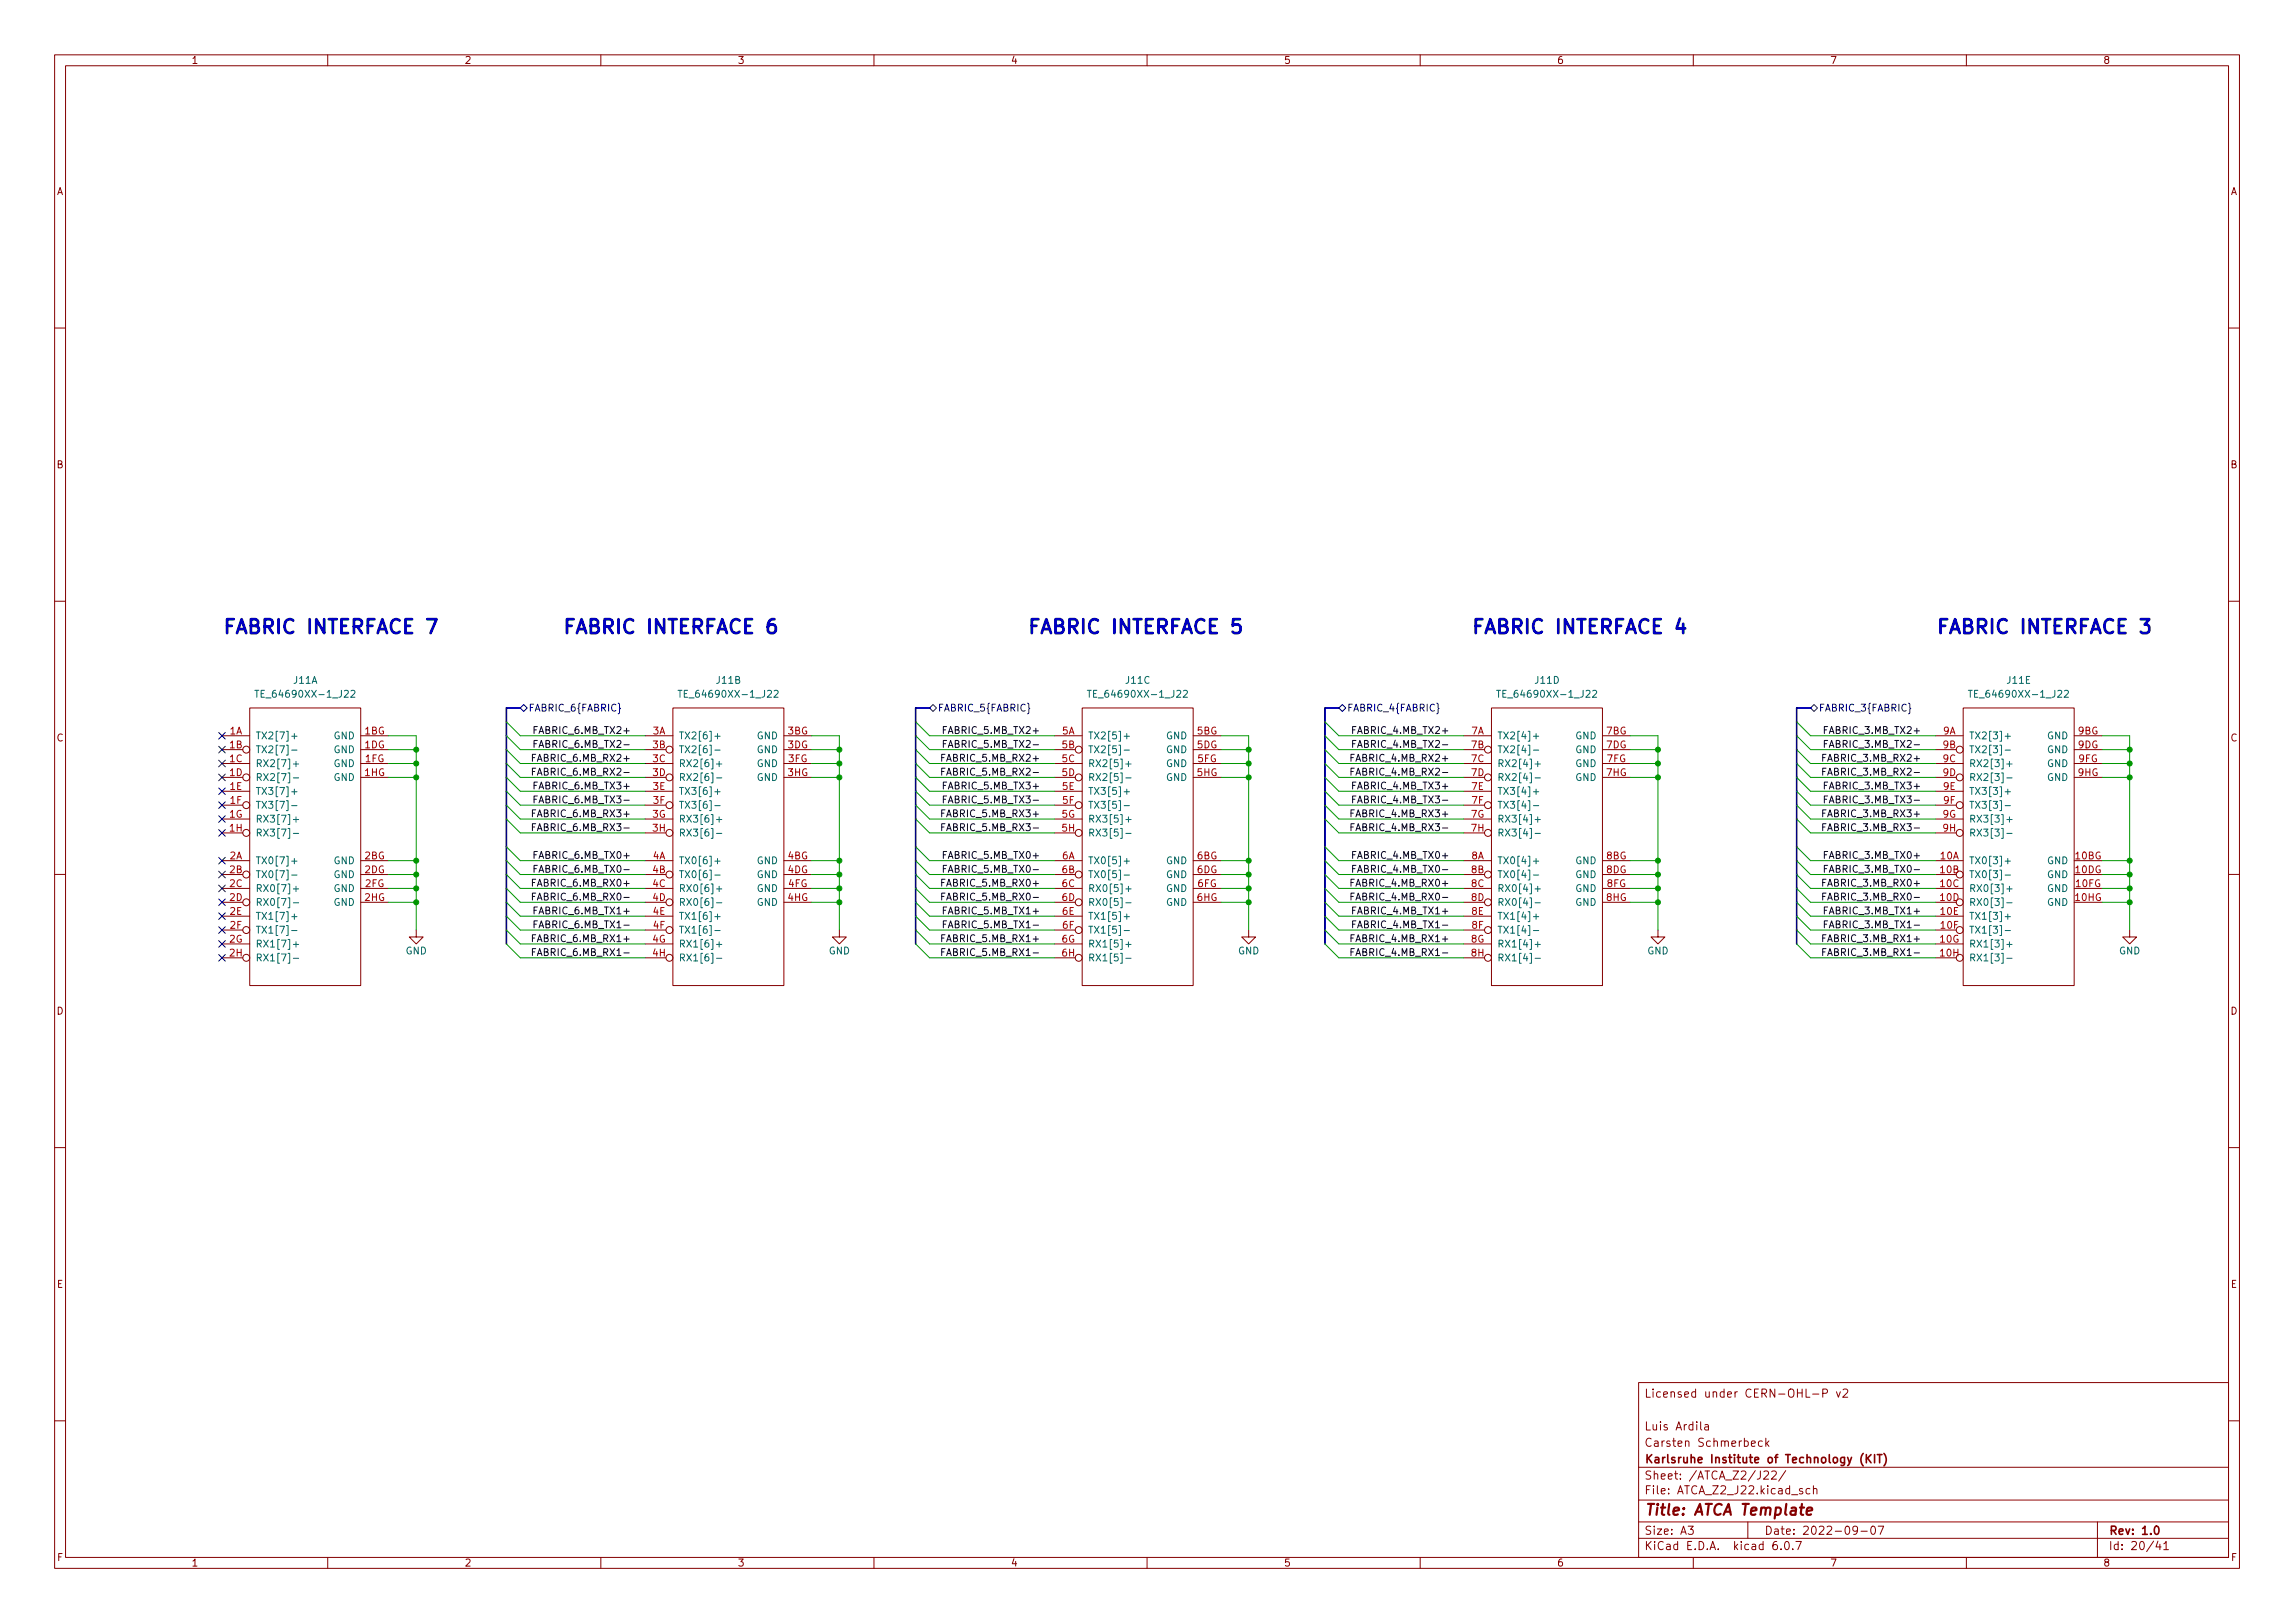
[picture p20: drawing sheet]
<svg xmlns="http://www.w3.org/2000/svg" width="420mm" height="297mm" viewBox="0 0 420 297" stroke-linecap="round" stroke-linejoin="round" font-family="sans-serif">
<defs><g id="words">
<g font-size="3.5" fill="#0000c2">
<text x="40.6" y="116">FABRIC INTERFACE 7</text>
<text x="102.9" y="116">FABRIC INTERFACE 6</text>
<text x="188" y="116">FABRIC INTERFACE 5</text>
<text x="269.2" y="116">FABRIC INTERFACE 4</text>
<text x="354.3" y="116">FABRIC INTERFACE 3</text>
</g>
<text font-size="2.8" fill="#840000" x="301" y="277.3">Title: ATCA Template</text>
<g font-size="2.1" fill="#840000">
<text x="301" y="255.8">Licensed under CERN-OHL-P v2</text>
<text x="301" y="261.8">Luis Ardila</text>
<text x="301" y="267.8">Karlsruhe Institute of Technology (KIT)</text>
<text x="301" y="264.8">Carsten Schmerbeck</text>
<text x="301" y="273.5">File: ATCA_Z2_J22.kicad_sch</text>
<text x="301" y="270.8">Sheet: /ATCA_Z2/J22/</text>
<text x="301" y="280.9">Size: A3</text>
<text x="323" y="280.9">Date: 2022-09-07</text>
<text x="386" y="280.9">Rev: 1.0</text>
<text x="301" y="283.7">KiCad E.D.A. kicad 6.0.7</text>
<text x="386" y="283.7">Id: 20/41</text>
</g>
<g font-size="1.8" fill="#840000">
<text x="35" y="11.7">1</text>
<text x="85" y="11.7">2</text>
<text x="135" y="11.7">3</text>
<text x="185" y="11.7">4</text>
<text x="235" y="11.7">5</text>
<text x="285" y="11.7">6</text>
<text x="335" y="11.7">7</text>
<text x="385" y="11.7">8</text>
<text x="10.3" y="35.7">A</text>
<text x="408.3" y="35.7">A</text>
<text x="10.3" y="85.7">B</text>
<text x="408.3" y="85.7">B</text>
<text x="10.3" y="135.7">C</text>
<text x="408.3" y="135.7">C</text>
<text x="10.3" y="185.7">D</text>
<text x="408.3" y="185.7">D</text>
<text x="10.4" y="235.7">E</text>
<text x="408.4" y="235.7">E</text>
<text x="10.4" y="285.7">F</text>
<text x="35" y="286.7">1</text>
<text x="85" y="286.7">2</text>
<text x="135" y="286.7">3</text>
<text x="185" y="286.7">4</text>
<text x="235" y="286.7">5</text>
<text x="285" y="286.7">6</text>
<text x="335" y="286.7">7</text>
<text x="385" y="286.7">8</text>
<text x="408.4" y="285.7">F</text>
</g>
<g font-size="1.8" fill="#006464">
<text x="53.8" y="125.1">J11A</text>
<text x="131.2" y="125.1">J11B</text>
<text x="206.2" y="125.1">J11C</text>
<text x="281.1" y="125.1">J11D</text>
<text x="367.5" y="125.1">J11E</text>
<text x="47.9" y="127.7">TE_64690XX-1_J22</text>
<text x="125.3" y="127.7">TE_64690XX-1_J22</text>
<text x="200.3" y="127.7">TE_64690XX-1_J22</text>
<text x="275.2" y="127.7">TE_64690XX-1_J22</text>
<text x="361.6" y="127.7">TE_64690XX-1_J22</text>
<text x="46.7" y="135.3">TX2[7]+</text>
<text x="46.7" y="137.8">TX2[7]-</text>
<text x="61.1" y="135.3">GND</text>
<text x="61.1" y="137.8">GND</text>
<text x="124.2" y="135.3">TX2[6]+</text>
<text x="124.2" y="137.8">TX2[6]-</text>
<text x="138.6" y="135.3">GND</text>
<text x="138.6" y="137.8">GND</text>
<text x="199.1" y="135.3">TX2[5]+</text>
<text x="199.1" y="137.8">TX2[5]-</text>
<text x="213.5" y="135.3">GND</text>
<text x="213.5" y="137.8">GND</text>
<text x="274.1" y="135.3">TX2[4]+</text>
<text x="274.1" y="137.8">TX2[4]-</text>
<text x="288.4" y="135.3">GND</text>
<text x="288.4" y="137.8">GND</text>
<text x="360.4" y="135.3">TX2[3]+</text>
<text x="360.4" y="137.8">TX2[3]-</text>
<text x="374.8" y="135.3">GND</text>
<text x="374.8" y="137.8">GND</text>
<text x="46.7" y="140.4">RX2[7]+</text>
<text x="46.7" y="142.9">RX2[7]-</text>
<text x="61.1" y="140.4">GND</text>
<text x="61.1" y="142.9">GND</text>
<text x="124.2" y="140.4">RX2[6]+</text>
<text x="124.2" y="142.9">RX2[6]-</text>
<text x="138.6" y="140.4">GND</text>
<text x="138.6" y="142.9">GND</text>
<text x="199.1" y="140.4">RX2[5]+</text>
<text x="199.1" y="142.9">RX2[5]-</text>
<text x="213.5" y="140.4">GND</text>
<text x="213.5" y="142.9">GND</text>
<text x="274.1" y="140.4">RX2[4]+</text>
<text x="274.1" y="142.9">RX2[4]-</text>
<text x="288.4" y="140.4">GND</text>
<text x="288.4" y="142.9">GND</text>
<text x="360.4" y="140.4">RX2[3]+</text>
<text x="360.4" y="142.9">RX2[3]-</text>
<text x="374.8" y="140.4">GND</text>
<text x="374.8" y="142.9">GND</text>
<text x="46.7" y="145.5">TX3[7]+</text>
<text x="46.7" y="148">TX3[7]-</text>
<text x="124.2" y="145.5">TX3[6]+</text>
<text x="124.2" y="148">TX3[6]-</text>
<text x="199.1" y="145.5">TX3[5]+</text>
<text x="199.1" y="148">TX3[5]-</text>
<text x="274.1" y="145.5">TX3[4]+</text>
<text x="274.1" y="148">TX3[4]-</text>
<text x="360.4" y="145.5">TX3[3]+</text>
<text x="360.4" y="148">TX3[3]-</text>
<text x="46.7" y="150.5">RX3[7]+</text>
<text x="46.7" y="153.1">RX3[7]-</text>
<text x="124.2" y="150.5">RX3[6]+</text>
<text x="124.2" y="153.1">RX3[6]-</text>
<text x="199.1" y="150.5">RX3[5]+</text>
<text x="199.1" y="153.1">RX3[5]-</text>
<text x="274.1" y="150.5">RX3[4]+</text>
<text x="274.1" y="153.1">RX3[4]-</text>
<text x="360.4" y="150.5">RX3[3]+</text>
<text x="360.4" y="153.1">RX3[3]-</text>
<text x="46.7" y="158.2">TX0[7]+</text>
<text x="46.7" y="160.7">TX0[7]-</text>
<text x="61.1" y="158.2">GND</text>
<text x="61.1" y="160.7">GND</text>
<text x="124.2" y="158.2">TX0[6]+</text>
<text x="124.2" y="160.7">TX0[6]-</text>
<text x="138.6" y="158.2">GND</text>
<text x="138.6" y="160.7">GND</text>
<text x="199.1" y="158.2">TX0[5]+</text>
<text x="199.1" y="160.7">TX0[5]-</text>
<text x="213.5" y="158.2">GND</text>
<text x="213.5" y="160.7">GND</text>
<text x="274.1" y="158.2">TX0[4]+</text>
<text x="274.1" y="160.7">TX0[4]-</text>
<text x="288.4" y="158.2">GND</text>
<text x="288.4" y="160.7">GND</text>
<text x="360.4" y="158.2">TX0[3]+</text>
<text x="360.4" y="160.7">TX0[3]-</text>
<text x="374.8" y="158.2">GND</text>
<text x="374.8" y="160.7">GND</text>
<text x="46.7" y="163.2">RX0[7]+</text>
<text x="46.7" y="165.8">RX0[7]-</text>
<text x="61.1" y="163.2">GND</text>
<text x="61.1" y="165.8">GND</text>
<text x="124.2" y="163.2">RX0[6]+</text>
<text x="124.2" y="165.8">RX0[6]-</text>
<text x="138.6" y="163.2">GND</text>
<text x="138.6" y="165.8">GND</text>
<text x="199.1" y="163.2">RX0[5]+</text>
<text x="199.1" y="165.8">RX0[5]-</text>
<text x="213.5" y="163.2">GND</text>
<text x="213.5" y="165.8">GND</text>
<text x="274.1" y="163.2">RX0[4]+</text>
<text x="274.1" y="165.8">RX0[4]-</text>
<text x="288.4" y="163.2">GND</text>
<text x="288.4" y="165.8">GND</text>
<text x="360.4" y="163.2">RX0[3]+</text>
<text x="360.4" y="165.8">RX0[3]-</text>
<text x="374.8" y="163.2">GND</text>
<text x="374.8" y="165.8">GND</text>
<text x="46.7" y="168.3">TX1[7]+</text>
<text x="46.7" y="170.9">TX1[7]-</text>
<text x="46.7" y="173.4">RX1[7]+</text>
<text x="124.2" y="168.3">TX1[6]+</text>
<text x="124.2" y="170.9">TX1[6]-</text>
<text x="124.2" y="173.4">RX1[6]+</text>
<text x="199.1" y="168.3">TX1[5]+</text>
<text x="199.1" y="170.9">TX1[5]-</text>
<text x="199.1" y="173.4">RX1[5]+</text>
<text x="274.1" y="168.3">TX1[4]+</text>
<text x="274.1" y="170.9">TX1[4]-</text>
<text x="274.1" y="173.4">RX1[4]+</text>
<text x="360.4" y="168.3">TX1[3]+</text>
<text x="360.4" y="170.9">TX1[3]-</text>
<text x="360.4" y="173.4">RX1[3]+</text>
<text x="46.7" y="175.9">RX1[7]-</text>
<text x="74.2" y="174.7">GND</text>
<text x="124.2" y="175.9">RX1[6]-</text>
<text x="151.7" y="174.7">GND</text>
<text x="199.1" y="175.9">RX1[5]-</text>
<text x="226.6" y="174.7">GND</text>
<text x="274.1" y="175.9">RX1[4]-</text>
<text x="301.6" y="174.7">GND</text>
<text x="360.4" y="175.9">RX1[3]-</text>
<text x="387.9" y="174.7">GND</text>
</g>
<g font-size="1.8" fill="#000084">
<text x="96.7" y="130.2">FABRIC_6{FABRIC}</text>
<text x="171.6" y="130.2">FABRIC_5{FABRIC}</text>
<text x="246.6" y="130.2">FABRIC_4{FABRIC}</text>
<text x="332.9" y="130.2">FABRIC_3{FABRIC}</text>
</g>
<g font-size="1.8" fill="#a90000">
<text x="42" y="134.4">1A</text>
<text x="42" y="136.9">1B</text>
<text x="66.8" y="134.4">1BG</text>
<text x="66.8" y="136.9">1DG</text>
<text x="119.5" y="134.4">3A</text>
<text x="119.5" y="136.9">3B</text>
<text x="144.2" y="134.4">3BG</text>
<text x="144.2" y="136.9">3DG</text>
<text x="194.4" y="134.4">5A</text>
<text x="194.4" y="136.9">5B</text>
<text x="219.2" y="134.4">5BG</text>
<text x="219.2" y="136.9">5DG</text>
<text x="269.4" y="134.4">7A</text>
<text x="269.4" y="136.9">7B</text>
<text x="294.1" y="134.4">7BG</text>
<text x="294.1" y="136.9">7DG</text>
<text x="355.7" y="134.4">9A</text>
<text x="355.7" y="136.9">9B</text>
<text x="380.5" y="134.4">9BG</text>
<text x="380.5" y="136.9">9DG</text>
<text x="42" y="139.5">1C</text>
<text x="42" y="142">1D</text>
<text x="66.8" y="142">1HG</text>
<text x="66.9" y="139.5">1FG</text>
<text x="119.5" y="139.5">3C</text>
<text x="119.5" y="142">3D</text>
<text x="144.2" y="142">3HG</text>
<text x="144.3" y="139.5">3FG</text>
<text x="194.4" y="139.5">5C</text>
<text x="194.4" y="142">5D</text>
<text x="219.2" y="142">5HG</text>
<text x="219.3" y="139.5">5FG</text>
<text x="269.4" y="139.5">7C</text>
<text x="269.4" y="142">7D</text>
<text x="294.1" y="142">7HG</text>
<text x="294.2" y="139.5">7FG</text>
<text x="355.7" y="139.5">9C</text>
<text x="355.7" y="142">9D</text>
<text x="380.5" y="142">9HG</text>
<text x="380.6" y="139.5">9FG</text>
<text x="42" y="149.6">1G</text>
<text x="42.1" y="144.6">1E</text>
<text x="42.1" y="147.1">1F</text>
<text x="119.5" y="149.6">3G</text>
<text x="119.6" y="144.6">3E</text>
<text x="119.6" y="147.1">3F</text>
<text x="194.4" y="149.6">5G</text>
<text x="194.5" y="144.6">5E</text>
<text x="194.5" y="147.1">5F</text>
<text x="269.3" y="149.6">7G</text>
<text x="269.4" y="144.6">7E</text>
<text x="269.5" y="147.1">7F</text>
<text x="355.7" y="149.6">9G</text>
<text x="355.8" y="144.6">9E</text>
<text x="355.8" y="147.1">9F</text>
<text x="42" y="152.2">1H</text>
<text x="119.5" y="152.2">3H</text>
<text x="194.4" y="152.2">5H</text>
<text x="269.4" y="152.2">7H</text>
<text x="355.7" y="152.2">9H</text>
<text x="42" y="157.3">2A</text>
<text x="42" y="159.8">2B</text>
<text x="66.8" y="157.3">2BG</text>
<text x="66.8" y="159.8">2DG</text>
<text x="119.5" y="157.3">4A</text>
<text x="119.5" y="159.8">4B</text>
<text x="144.2" y="157.3">4BG</text>
<text x="144.2" y="159.8">4DG</text>
<text x="194.4" y="157.3">6A</text>
<text x="194.4" y="159.8">6B</text>
<text x="219.2" y="157.3">6BG</text>
<text x="219.2" y="159.8">6DG</text>
<text x="269.4" y="157.3">8A</text>
<text x="269.4" y="159.8">8B</text>
<text x="294.1" y="157.3">8BG</text>
<text x="294.1" y="159.8">8DG</text>
<text x="355.2" y="157.3">10A</text>
<text x="355.2" y="159.8">10B</text>
<text x="380" y="157.3">10BG</text>
<text x="380" y="159.8">10DG</text>
<text x="42" y="162.3">2C</text>
<text x="42" y="164.9">2D</text>
<text x="42.1" y="167.4">2E</text>
<text x="66.8" y="164.9">2HG</text>
<text x="66.9" y="162.3">2FG</text>
<text x="119.5" y="162.3">4C</text>
<text x="119.5" y="164.9">4D</text>
<text x="119.6" y="167.4">4E</text>
<text x="144.2" y="164.9">4HG</text>
<text x="144.3" y="162.3">4FG</text>
<text x="194.4" y="162.3">6C</text>
<text x="194.4" y="164.9">6D</text>
<text x="194.5" y="167.4">6E</text>
<text x="219.2" y="164.9">6HG</text>
<text x="219.3" y="162.3">6FG</text>
<text x="269.4" y="162.3">8C</text>
<text x="269.4" y="164.9">8D</text>
<text x="269.4" y="167.4">8E</text>
<text x="294.1" y="164.9">8HG</text>
<text x="294.2" y="162.3">8FG</text>
<text x="355.2" y="162.3">10C</text>
<text x="355.2" y="164.9">10D</text>
<text x="355.3" y="167.4">10E</text>
<text x="380" y="164.9">10HG</text>
<text x="380.1" y="162.3">10FG</text>
<text x="42" y="172.5">2G</text>
<text x="42.1" y="170">2F</text>
<text x="119.5" y="172.5">4G</text>
<text x="119.6" y="170">4F</text>
<text x="194.4" y="172.5">6G</text>
<text x="194.5" y="170">6F</text>
<text x="269.3" y="172.5">8G</text>
<text x="269.5" y="170">8F</text>
<text x="355.2" y="172.5">10G</text>
<text x="355.3" y="170">10F</text>
<text x="42" y="175">2H</text>
<text x="119.5" y="175">4H</text>
<text x="194.4" y="175">6H</text>
<text x="269.4" y="175">8H</text>
<text x="355.2" y="175">10H</text>
</g>
<g font-size="1.8" fill="#0f0f0f">
<text x="98.4" y="134.3">FABRIC_6.MB_TX2+</text>
<text x="98.9" y="136.8">FABRIC_6.MB_TX2-</text>
<text x="173.3" y="134.3">FABRIC_5.MB_TX2+</text>
<text x="173.8" y="136.8">FABRIC_5.MB_TX2-</text>
<text x="248.3" y="134.3">FABRIC_4.MB_TX2+</text>
<text x="248.7" y="136.8">FABRIC_4.MB_TX2-</text>
<text x="334.6" y="134.3">FABRIC_3.MB_TX2+</text>
<text x="335.1" y="136.8">FABRIC_3.MB_TX2-</text>
<text x="98.2" y="139.4">FABRIC_6.MB_RX2+</text>
<text x="98.7" y="141.9">FABRIC_6.MB_RX2-</text>
<text x="173.2" y="139.4">FABRIC_5.MB_RX2+</text>
<text x="173.6" y="141.9">FABRIC_5.MB_RX2-</text>
<text x="248.1" y="139.4">FABRIC_4.MB_RX2+</text>
<text x="248.5" y="141.9">FABRIC_4.MB_RX2-</text>
<text x="334.4" y="139.4">FABRIC_3.MB_RX2+</text>
<text x="334.9" y="141.9">FABRIC_3.MB_RX2-</text>
<text x="98.2" y="149.5">FABRIC_6.MB_RX3+</text>
<text x="98.4" y="144.5">FABRIC_6.MB_TX3+</text>
<text x="98.9" y="147">FABRIC_6.MB_TX3-</text>
<text x="173.2" y="149.5">FABRIC_5.MB_RX3+</text>
<text x="173.3" y="144.5">FABRIC_5.MB_TX3+</text>
<text x="173.8" y="147">FABRIC_5.MB_TX3-</text>
<text x="248.1" y="149.5">FABRIC_4.MB_RX3+</text>
<text x="248.3" y="144.5">FABRIC_4.MB_TX3+</text>
<text x="248.7" y="147">FABRIC_4.MB_TX3-</text>
<text x="334.4" y="149.5">FABRIC_3.MB_RX3+</text>
<text x="334.6" y="144.5">FABRIC_3.MB_TX3+</text>
<text x="335.1" y="147">FABRIC_3.MB_TX3-</text>
<text x="98.7" y="152.1">FABRIC_6.MB_RX3-</text>
<text x="173.6" y="152.1">FABRIC_5.MB_RX3-</text>
<text x="248.5" y="152.1">FABRIC_4.MB_RX3-</text>
<text x="334.9" y="152.1">FABRIC_3.MB_RX3-</text>
<text x="98.4" y="157.2">FABRIC_6.MB_TX0+</text>
<text x="98.9" y="159.7">FABRIC_6.MB_TX0-</text>
<text x="173.3" y="157.2">FABRIC_5.MB_TX0+</text>
<text x="173.8" y="159.7">FABRIC_5.MB_TX0-</text>
<text x="248.3" y="157.2">FABRIC_4.MB_TX0+</text>
<text x="248.7" y="159.7">FABRIC_4.MB_TX0-</text>
<text x="334.6" y="157.2">FABRIC_3.MB_TX0+</text>
<text x="335.1" y="159.7">FABRIC_3.MB_TX0-</text>
<text x="98.2" y="162.2">FABRIC_6.MB_RX0+</text>
<text x="98.4" y="167.3">FABRIC_6.MB_TX1+</text>
<text x="98.7" y="164.8">FABRIC_6.MB_RX0-</text>
<text x="173.2" y="162.2">FABRIC_5.MB_RX0+</text>
<text x="173.3" y="167.3">FABRIC_5.MB_TX1+</text>
<text x="173.6" y="164.8">FABRIC_5.MB_RX0-</text>
<text x="248.1" y="162.2">FABRIC_4.MB_RX0+</text>
<text x="248.3" y="167.3">FABRIC_4.MB_TX1+</text>
<text x="248.5" y="164.8">FABRIC_4.MB_RX0-</text>
<text x="334.4" y="162.2">FABRIC_3.MB_RX0+</text>
<text x="334.6" y="167.3">FABRIC_3.MB_TX1+</text>
<text x="334.9" y="164.8">FABRIC_3.MB_RX0-</text>
<text x="98.2" y="172.4">FABRIC_6.MB_RX1+</text>
<text x="98.9" y="169.9">FABRIC_6.MB_TX1-</text>
<text x="173.2" y="172.4">FABRIC_5.MB_RX1+</text>
<text x="173.8" y="169.9">FABRIC_5.MB_TX1-</text>
<text x="248.1" y="172.4">FABRIC_4.MB_RX1+</text>
<text x="248.7" y="169.9">FABRIC_4.MB_TX1-</text>
<text x="334.4" y="172.4">FABRIC_3.MB_RX1+</text>
<text x="335.1" y="169.9">FABRIC_3.MB_TX1-</text>
<text x="98.7" y="174.9">FABRIC_6.MB_RX1-</text>
<text x="173.6" y="174.9">FABRIC_5.MB_RX1-</text>
<text x="248.5" y="174.9">FABRIC_4.MB_RX1-</text>
<text x="334.9" y="174.9">FABRIC_3.MB_RX1-</text>
</g>
</g></defs>
<g fill="none" stroke="#840000" stroke-width=".18">
<path d="M10 10h400v277h-400zM12 12h396v273h-396zM60 10v2M110 10v2M160 10v2M210 10v2M260 10v2M310 10v2M360 10v2M10 60h2M408 60h2M10 110h2"/>
<path d="M408 110h2M40.6 134.7h5.1M40.6 137.2h3.8M40.6 139.7h5.1M45.7 129.6h20.3v50.8h-20.3zM66 134.7h5.1M66 137.2h5.1M66 139.7h5.1M118.1 134.7h5.1M118.1 137.2h3.8M118.1 139.7h5.1M123.2 129.6h20.3v50.8h-20.3z"/>
<path d="M143.5 134.7h5.1M143.5 137.2h5.1M143.5 139.7h5.1M193 134.7h5.1M193 137.2h3.8M193 139.7h5.1M198.1 129.6h20.3v50.8h-20.3zM218.4 134.7h5.1M218.4 137.2h5.1M218.4 139.7h5.1M268 134.7h5M268 137.2h3.8"/>
<path d="M268 139.7h5M273 129.6h20.4v50.8h-20.4zM293.4 134.7h5M293.4 137.2h5M293.4 139.7h5M354.3 134.7h5.1M354.3 137.2h3.8M354.3 139.7h5.1M359.4 129.6h20.3v50.8h-20.3zM379.7 134.7h5.1M379.7 137.2h5.1M379.7 139.7h5.1"/>
<path d="M40.6 142.3h3.8M40.6 144.8h5.1M40.6 147.4h3.8M40.6 149.9h5.1M40.6 152.4h3.8M40.6 157.5h5.1M66 142.3h5.1M66 157.5h5.1M118.1 142.3h3.8M118.1 144.8h5.1M118.1 147.4h3.8M118.1 149.9h5.1"/>
<path d="M118.1 152.4h3.8M118.1 157.5h5.1M143.5 142.3h5.1M143.5 157.5h5.1M193 142.3h3.8M193 144.8h5.1M193 147.4h3.8M193 149.9h5.1M193 152.4h3.8M193 157.5h5.1M218.4 142.3h5.1M218.4 157.5h5.1"/>
<path d="M268 142.3h3.8M268 144.8h5M268 147.4h3.8M268 149.9h5M268 152.4h3.8M268 157.5h5M293.4 142.3h5M293.4 157.5h5M354.3 142.3h3.8M354.3 144.8h5.1M354.3 147.4h3.8M354.3 149.9h5.1"/>
<path d="M354.3 152.4h3.8M354.3 157.5h5.1M379.7 142.3h5.1M379.7 157.5h5.1M10 160h2M40.6 160.1h3.8M40.6 162.6h5.1M40.6 165.1h3.8M40.6 167.7h5.1M40.6 170.2h3.8M40.6 172.8h5.1M40.6 175.3h3.8"/>
<path d="M66 160.1h5.1M66 162.6h5.1M66 165.1h5.1M76.2 170.2v1.3h1.3l-1.3 1.3-1.3-1.3h1.3M118.1 160.1h3.8M118.1 162.6h5.1M118.1 165.1h3.8M118.1 167.7h5.1M118.1 170.2h3.8M118.1 172.8h5.1M118.1 175.3h3.8M143.5 160.1h5.1"/>
<path d="M143.5 162.6h5.1M143.5 165.1h5.1M153.7 170.2v1.3h1.2l-1.2 1.3-1.3-1.3h1.3M193 160.1h3.8M193 162.6h5.1M193 165.1h3.8M193 167.7h5.1M193 170.2h3.8M193 172.8h5.1M193 175.3h3.8M218.4 160.1h5.1M218.4 162.6h5.1"/>
<path d="M218.4 165.1h5.1M228.6 170.2v1.3h1.3l-1.3 1.3-1.3-1.3h1.3M268 160.1h3.8M268 162.6h5M268 165.1h3.8M268 167.7h5M268 170.2h3.8M268 172.8h5M268 175.3h3.8M293.4 160.1h5M293.4 162.6h5M293.4 165.1h5"/>
<path d="M303.5 170.2v1.3h1.3l-1.3 1.3-1.2-1.3h1.2M354.3 160.1h3.8M354.3 162.6h5.1M354.3 165.1h3.8M354.3 167.7h5.1M354.3 170.2h3.8M354.3 172.8h5.1M354.3 175.3h3.8M379.7 160.1h5.1M379.7 162.6h5.1M379.7 165.1h5.1M389.9 170.2v1.3h1.3l-1.3 1.3-1.3-1.3h1.3"/>
<path d="M408 160h2M10 210h2M408 210h2M300 253h108v32h-108zM331.9 255.1h1.1M333.7 255l.7-.1 .2-.2-.1-.3-.2-.2h-.6v1.5M336.2 254.7l.4 1 .3-1M337.4 254.4l.6-.2 .2 .2 .1 .2-.9 1.1h.9M10 260h2M300 278.5h108M300 274.5h108M300 268.5h108"/>
<path d="M309.1 279.3h.9l-.5 .6 .4 .1v.7l-.2 .1h-.4l-.2-.1M311.4 260.2v1.3l.2 .2M312.1 260.8h.6l.1 .9M312.8 261.1h-.5a.29 .29 0 0 0-.2 .3 .29 .29 0 0 0 .2 .3l.5-.1M320 278.5v3M320.6 264.2l.8-.1-.1-.3-.4-.1-.3 .2 .1 .7h.6M322.6 263.8l-.4-.1-.3 .3v.4l.2 .2h.5M322.9 269.4l.6-.2 .2 .2 .1 .2-.9 1.1h.9M323.3 263.2v1.5M323.4 264.1l.4 .6M323.8 263.7l-.5 .6M324.4 269.4l.5-.2 .2 .2 .1 .2-.9 1.1h.9"/>
<path d="M326.9 269.1l-1.3 2M330 272.5l-.4-.1-.2 .2 .1 .2 .5 .2v.3h-.6M331.4 272.5l-.5-.1-.3 .3v.4l.2 .2h.6M332 272.6l.2-.2 .4 .1v.9M332 271.9v1.5M340.1 280l-.3 .2h-.3l-.3-.2 .2-.6 .4-.1 .2 .2a.99 .99 0 0 1-.4 1.3h-.2M342.7 279.4l.2-.1a.8 .8 0 0 1 .5 .8 .8 .8 0 0 1-.5 .7 1 1 0 0 1-.2-1.4zM343.8 279.3h1.1l-.7 1.5M384 278.5v6.5M408 260h2M60 285v2M110 285v2"/>
<path d="M160 285v2M210 285v2M260 285v2M300 281.5h108M310 285v2M325.3 282.1a.59 .59 0 0 0-.7 .7v.5l.1 .2 .4 .1 .3-.1v-.5l-.1-.2-.4-.1-.3 .3M326.1 283.5v.1M326.8 282.3l.3-.2a.8 .8 0 0 1 .5 .8 .8 .8 0 0 1-.5 .7l-.3-.1-.1-.5zM328.2 283.5v.1M328.8 282.1h1l-.7 1.5M340.7 280.2h1.2M360 285v2"/>
<path d="M395.1 282l-.4 1.1h.9M395.4 282.6v1M396.1 282.5l.5-.4v1.5M396.1 283.6h.9"/>
<circle cx="45.1" cy="137.2" r=".63"/>
<circle cx="122.6" cy="137.2" r=".63"/>
<circle cx="197.5" cy="137.2" r=".63"/>
<circle cx="272.4" cy="137.2" r=".63"/>
<circle cx="358.8" cy="137.2" r=".63"/>
<circle cx="45.1" cy="152.4" r=".63"/>
<circle cx="45.1" cy="142.3" r=".63"/>
<circle cx="45.1" cy="147.4" r=".63"/>
<circle cx="122.6" cy="152.4" r=".63"/>
<circle cx="122.6" cy="142.3" r=".63"/>
<circle cx="122.6" cy="147.4" r=".63"/>
<circle cx="197.5" cy="147.4" r=".63"/>
<circle cx="197.5" cy="142.3" r=".63"/>
<circle cx="197.5" cy="152.4" r=".63"/>
<circle cx="272.4" cy="142.3" r=".63"/>
<circle cx="272.4" cy="152.4" r=".63"/>
<circle cx="272.4" cy="147.4" r=".63"/>
<circle cx="358.8" cy="142.3" r=".63"/>
<circle cx="358.8" cy="147.4" r=".63"/>
<circle cx="358.8" cy="152.4" r=".63"/>
<circle cx="45.1" cy="170.2" r=".63"/>
<circle cx="45.1" cy="160.1" r=".63"/>
<circle cx="45.1" cy="175.3" r=".63"/>
<circle cx="45.1" cy="165.1" r=".63"/>
<circle cx="122.6" cy="160.1" r=".63"/>
<circle cx="122.6" cy="170.2" r=".63"/>
<circle cx="122.6" cy="175.3" r=".63"/>
<circle cx="122.6" cy="165.1" r=".63"/>
<circle cx="197.5" cy="170.2" r=".63"/>
<circle cx="197.5" cy="165.1" r=".63"/>
<circle cx="197.5" cy="160.1" r=".63"/>
<circle cx="197.5" cy="175.3" r=".63"/>
<circle cx="272.4" cy="160.1" r=".63"/>
<circle cx="272.4" cy="165.1" r=".63"/>
<circle cx="272.4" cy="175.3" r=".63"/>
<circle cx="272.4" cy="170.2" r=".63"/>
<circle cx="358.8" cy="170.2" r=".63"/>
<circle cx="358.8" cy="165.1" r=".63"/>
<circle cx="358.8" cy="175.3" r=".63"/>
<circle cx="358.8" cy="160.1" r=".63"/>
</g>
<path d="M341.1 266a1.73 1.73 0 0 0 0 2.3M341.7 266.2v1.5M341.9 266.9l.6 .8M342.5 266.2l-.8 .9M343.2 266.2v1.5M343.7 266.2h.8M344.1 266.2v1.5M344.9 266a1.73 1.73 0 0 1 0 2.3M394.6 279.4l.2-.1a.8 .8 0 0 1 .5 .8 .8 .8 0 0 1-.5 .7 1 1 0 0 1-.2-1.4z" fill="none" stroke="#840000" stroke-width=".3"/>
<path d="M329.5 275.9h.8M330.8 276.6l.9-.2v-.4l-.6-.1-.3 .3v.9l.2 .1 .6-.1" fill="none" stroke="#840000" stroke-width=".4"/>
<g fill="none" stroke="#006464" stroke-width=".18">
<path d="M46.7 126.3h.7M47 126.3v1.3M53.4 134.7h1M53.4 137.3h1M53.7 139.8h1M53.9 134.3v.9M54.2 139.3v1M64.3 126.5l.4-.2 .3 .4-.8 .9h.8M124.1 126.3h.8M124.5 126.3v1.3M130.9 134.7h.9M130.9 137.3h.9"/>
<path d="M131.2 139.8h.9M131.4 134.3v.9M131.7 139.3v1M141.7 126.5l.5-.2 .3 .4-.8 .9h.8M199.1 126.3h.7M199.4 126.3v1.3M205.8 134.7h1M205.8 137.3h1M206.1 139.8h1M206.3 134.3v.9M206.6 139.3v1M216.7 126.5l.4-.2 .3 .4-.8 .9h.8"/>
<path d="M274 126.3h.7M274.4 126.3v1.3M280.7 134.7h1M280.7 137.3h1M281 139.8h1M281.2 134.3v.9M281.5 139.3v1M291.6 126.5l.5-.2 .2 .4-.8 .9h.8M360.3 126.3h.8M360.7 126.3v1.3M367.1 134.7h1M367.1 137.3h1"/>
<path d="M367.4 139.8h1M367.6 134.3v.9M367.9 139.3v1M377.9 126.5l.5-.2 .3 .4-.8 .9h.8M53.4 144.9h1M53.4 147.4h1M53.4 157.6h1M53.7 142.4h1M53.7 150h1M53.7 152.5h1M53.9 144.4v1M53.9 157.1v1"/>
<path d="M54.2 149.5v1M130.9 144.9h.9M130.9 147.4h.9M130.9 157.6h.9M131.2 142.4h.9M131.2 150h.9M131.2 152.5h.9M131.4 144.4v1M131.4 157.1v1M131.7 149.5v1M205.8 144.9h1M205.8 147.4h1"/>
<path d="M205.8 157.6h1M206.1 142.4h1M206.1 150h1M206.1 152.5h1M206.3 144.4v1M206.3 157.1v1M206.6 149.5v1M280.7 144.9h1M280.7 147.4h1M280.7 157.6h1M281 142.4h1M281 150h1"/>
<path d="M281 152.5h1M281.2 144.4v1M281.2 157.1v1M281.5 149.5v1M367.1 144.9h1M367.1 147.4h1M367.1 157.6h1M367.4 142.4h1M367.4 150h1M367.4 152.5h1M367.6 144.4v1M367.6 157.1v1"/>
<path d="M367.9 149.5v1M53.4 160.1h1M53.4 167.8h1M53.4 170.3h1M53.7 162.7h1M53.7 165.2h1M53.7 172.8h1M53.7 175.4h1M53.9 167.3v1M54.2 162.2v1M54.2 172.4v.9M130.9 160.1h.9"/>
<path d="M130.9 167.8h.9M130.9 170.3h.9M131.2 162.7h.9M131.2 165.2h.9M131.2 172.8h.9M131.2 175.4h.9M131.4 167.3v1M131.7 162.2v1M131.7 172.4v.9M205.8 160.1h1M205.8 167.8h1M205.8 170.3h1"/>
<path d="M206.1 162.7h1M206.1 165.2h1M206.1 172.8h1M206.1 175.4h1M206.3 167.3v1M206.6 162.2v1M206.6 172.4v.9M280.7 160.1h1M280.7 167.8h1M280.7 170.3h1M281 162.7h1M281 165.2h1"/>
<path d="M281 172.8h1M281 175.4h1M281.2 167.3v1M281.5 162.2v1M281.5 172.4v.9M367.1 160.1h1M367.1 167.8h1M367.1 170.3h1M367.4 162.7h1M367.4 165.2h1M367.4 172.8h1M367.4 175.4h1"/>
<path d="M367.6 167.3v1M367.9 162.2v1M367.9 172.4v.9"/>
</g>
<g fill="none" stroke="#000084" stroke-width=".18">
<path d="M40 134l1.2 1.3M40 139.1l1.2 1.2M40 136.6l1.2 1.2M41.2 134l-1.2 1.3M41.2 139.1l-1.2 1.2M41.2 136.6l-1.2 1.2M95.2 129.6l.7-.7 .6 .7-.6 .6zM113.2 128.7l.2 .2v.6l.2 .2-.2 .1v.7l-.2 .1M170.2 129.6l.6-.7 .6 .7-.6 .6zM188.1 128.7l.2 .2v.6l.2 .2-.2 .1v.7l-.2 .1M245.1 129.6l.6-.7 .7 .7-.7 .6zM263 128.7l.3 .2v.6l.2 .2-.2 .1v.7l-.3 .1"/>
<path d="M331.5 129.6l.6-.7 .6 .7-.6 .6zM349.4 128.7l.2 .2v.6l.2 .2-.2 .1v.7l-.2 .1M40 156.9l1.2 1.2M40 159.4l1.2 1.3M40 149.3l1.2 1.2M40 151.8l1.2 1.2M40 146.7l1.2 1.3M40 144.2l1.2 1.2M40 141.7l1.2 1.2M41.2 156.9l-1.2 1.2M41.2 159.4l-1.2 1.3M41.2 149.3l-1.2 1.2"/>
<path d="M41.2 151.8l-1.2 1.2M41.2 146.7l-1.2 1.3M41.2 144.2l-1.2 1.2M41.2 141.7l-1.2 1.2M40 162l1.2 1.2M40 164.5l1.2 1.2M40 174.7l1.2 1.2M40 169.6l1.2 1.2M40 172.1l1.2 1.3M40 167.1l1.2 1.2M41.2 162l-1.2 1.2M41.2 164.5l-1.2 1.2"/>
<path d="M41.2 174.7l-1.2 1.2M41.2 169.6l-1.2 1.2M41.2 172.1l-1.2 1.3M41.2 167.1l-1.2 1.2"/>
</g>
<g fill="none" stroke="#0f0f0f" stroke-width=".18">
<path d="M97.5 138.7h.4M97.8 133.6h.4M97.8 136.1h.4M98.1 138.1h-.6v1.2M98.4 133h-.6v1.2M98.4 135.5h-.6v1.3M172.4 138.7h.4M172.7 133.6h.4M172.7 136.1h.4M173 138.1h-.6v1.2M173.3 135.5h-.6v1.3M173.3 133h-.6v1.2"/>
<path d="M247.3 138.7h.5M247.6 133.6h.5M247.6 136.1h.5M247.9 138.1h-.6v1.2M248.2 133h-.6v1.2M248.2 135.5h-.6v1.3M333.7 138.7h.4M334 133.6h.4M334 136.1h.4M334.3 138.1h-.6v1.2M334.6 133h-.6v1.2M334.6 135.5h-.6v1.3"/>
<path d="M97.5 148.8h.4M97.5 151.4h.4M97.5 141.2h.4M97.8 156.4h.4M97.8 159h.4M97.8 146.3h.4M97.8 143.7h.4M98.1 140.6h-.6v1.3M98.1 150.8h-.6v1.2M98.1 148.2h-.6v1.3M98.4 145.7h-.6v1.2M98.4 158.4h-.6v1.2"/>
<path d="M98.4 155.8h-.6v1.3M98.4 143.1h-.6v1.3M172.4 148.8h.4M172.4 151.4h.4M172.4 141.2h.4M172.7 156.4h.4M172.7 159h.4M172.7 146.3h.4M172.7 143.7h.4M173 148.2h-.6v1.3M173 140.6h-.6v1.3M173 150.8h-.6v1.2"/>
<path d="M173.3 155.8h-.6v1.3M173.3 158.4h-.6v1.2M173.3 143.1h-.6v1.3M173.3 145.7h-.6v1.2M247.3 148.8h.5M247.3 151.4h.5M247.3 141.2h.5M247.6 156.4h.5M247.6 159h.5M247.6 146.3h.5M247.6 143.7h.5M247.9 150.8h-.6v1.2"/>
<path d="M247.9 140.6h-.6v1.3M247.9 148.2h-.6v1.3M248.2 155.8h-.6v1.3M248.2 158.4h-.6v1.2M248.2 143.1h-.6v1.3M248.2 145.7h-.6v1.2M333.7 148.8h.4M333.7 151.4h.4M333.7 141.2h.4M334 156.4h.4M334 159h.4M334 146.3h.4"/>
<path d="M334 143.7h.4M334.3 148.2h-.6v1.3M334.3 150.8h-.6v1.2M334.3 140.6h-.6v1.3M334.6 155.8h-.6v1.3M334.6 158.4h-.6v1.2M334.6 145.7h-.6v1.2M334.6 143.1h-.6v1.3M97.5 164.1h.4M97.5 171.7h.4M97.5 174.2h.4M97.5 161.5h.4"/>
<path d="M97.8 166.6h.4M97.8 169.1h.4M98.1 171.1h-.6v1.2M98.1 173.6h-.6v1.3M98.1 160.9h-.6v1.3M98.1 163.5h-.6v1.2M98.4 166h-.6v1.3M98.4 168.5h-.6v1.3M172.4 164.1h.4M172.4 171.7h.4M172.4 174.2h.4M172.4 161.5h.4"/>
<path d="M172.7 166.6h.4M172.7 169.1h.4M173 163.5h-.6v1.2M173 171.1h-.6v1.2M173 173.6h-.6v1.3M173 160.9h-.6v1.3M173.3 166h-.6v1.3M173.3 168.5h-.6v1.3M247.3 164.1h.5M247.3 171.7h.5M247.3 174.2h.5M247.3 161.5h.5"/>
<path d="M247.6 166.6h.5M247.6 169.1h.5M247.9 171.1h-.6v1.2M247.9 173.6h-.6v1.3M247.9 160.9h-.6v1.3M247.9 163.5h-.6v1.2M248.2 168.5h-.6v1.3M248.2 166h-.6v1.3M333.7 164.1h.4M333.7 171.7h.4M333.7 174.2h.4M333.7 161.5h.4"/>
<path d="M334 166.6h.4M334 169.1h.4M334.3 163.5h-.6v1.2M334.3 160.9h-.6v1.3M334.3 171.1h-.6v1.2M334.3 173.6h-.6v1.3M334.6 166h-.6v1.3M334.6 168.5h-.6v1.3"/>
</g>
<path d="M78.2 113.3h1.7l-1.1 2.6M141.8 113.3a1.01 1.01 0 0 0-1.2 1.1v1l.2 .3 .7 .2 .4-.3 .1-.8-.2-.4-.7-.1-.5 .5M227 113.3h-1.2l-.1 1.2 .3-.2 .9 .1 .2 .4-.1 .8-.4 .3h-.6l-.3-.3M307.5 113.2l-.6 1.8h1.6M308.2 114.2v1.7M391.9 113.3h1.6l-.9 1a.69 .69 0 0 1 .9 .5v.6l-.3 .3-.9 .2-.4-.3" fill="none" stroke="#0000c2" stroke-width=".51"/>
<path d="M95.2 129.6h-2.5v43.2M170.2 129.6h-2.6v43.2M245.1 129.6h-2.5v43.2M331.5 129.6h-2.6v43.2" fill="none" stroke="#000084" stroke-width=".3"/>
<g fill="none" stroke="#009600" stroke-width=".18">
<path d="M71.1 134.7h5.1v35.5M71.1 139.7h5.1M71.1 137.2h5.1M92.7 137.2l2.5 2.5h22.9M92.7 134.7l2.5 2.5h22.9M92.7 132.1l2.5 2.6h22.9M92.7 139.7l2.5 2.6h22.9M148.6 139.7h5.1M148.6 137.2h5.1M148.6 134.7h5.1v35.5M167.6 137.2l2.6 2.5h22.8M167.6 134.7l2.6 2.5h22.8"/>
<path d="M167.6 132.1l2.6 2.6h22.8M167.6 139.7l2.6 2.6h22.8M223.5 139.7h5.1M223.5 137.2h5.1M223.5 134.7h5.1v35.5M242.6 137.2l2.5 2.5h22.9M242.6 134.7l2.5 2.5h22.9M242.6 132.1l2.5 2.6h22.9M242.6 139.7l2.5 2.6h22.9M298.4 139.7h5.1M298.4 137.2h5.1M298.4 134.7h5.1v35.5"/>
<path d="M328.9 137.2l2.6 2.5h22.8M328.9 134.7l2.6 2.5h22.8M328.9 132.1l2.6 2.6h22.8M328.9 139.7l2.6 2.6h22.8M384.8 139.7h5.1M384.8 137.2h5.1M384.8 134.7h5.1v35.5M71.1 157.5h5.1M71.1 142.3h5.1M92.7 157.5l2.5 2.6h22.9M92.7 155l2.5 2.5h22.9M92.7 147.4l2.5 2.5h22.9"/>
<path d="M92.7 142.3l2.5 2.5h22.9M92.7 144.8l2.5 2.6h22.9M92.7 149.9l2.5 2.5h22.9M148.6 157.5h5.1M148.6 142.3h5.1M167.6 157.5l2.6 2.6h22.8M167.6 155l2.6 2.5h22.8M167.6 147.4l2.6 2.5h22.8M167.6 142.3l2.6 2.5h22.8M167.6 144.8l2.6 2.6h22.8M167.6 149.9l2.6 2.5h22.8M223.5 157.5h5.1"/>
<path d="M223.5 142.3h5.1M242.6 157.5l2.5 2.6h22.9M242.6 155l2.5 2.5h22.9M242.6 147.4l2.5 2.5h22.9M242.6 142.3l2.5 2.5h22.9M242.6 144.8l2.5 2.6h22.9M242.6 149.9l2.5 2.5h22.9M298.4 157.5h5.1M298.4 142.3h5.1M328.9 157.5l2.6 2.6h22.8M328.9 155l2.6 2.5h22.8M328.9 147.4l2.6 2.5h22.8"/>
<path d="M328.9 142.3l2.6 2.5h22.8M328.9 144.8l2.6 2.6h22.8M328.9 149.9l2.6 2.5h22.8M384.8 157.5h5.1M384.8 142.3h5.1M71.1 165.1h5.1M71.1 160.1h5.1M71.1 162.6h5.1M92.7 162.6l2.5 2.5h22.9M92.7 170.2l2.5 2.6h22.9M92.7 167.7l2.5 2.5h22.9M92.7 165.1l2.5 2.6h22.9"/>
<path d="M92.7 160.1l2.5 2.5h22.9M92.7 172.8l2.5 2.5h22.9M148.6 165.1h5.1M148.6 160.1h5.1M148.6 162.6h5.1M167.6 162.6l2.6 2.5h22.8M167.6 170.2l2.6 2.6h22.8M167.6 167.7l2.6 2.5h22.8M167.6 165.1l2.6 2.6h22.8M167.6 160.1l2.6 2.5h22.8M167.6 172.8l2.6 2.5h22.8M223.5 165.1h5.1"/>
<path d="M223.5 160.1h5.1M223.5 162.6h5.1M242.6 162.6l2.5 2.5h22.9M242.6 170.2l2.5 2.6h22.9M242.6 167.7l2.5 2.5h22.9M242.6 165.1l2.5 2.6h22.9M242.6 160.1l2.5 2.5h22.9M242.6 172.8l2.5 2.5h22.9M298.4 165.1h5.1M298.4 160.1h5.1M298.4 162.6h5.1M328.9 162.6l2.6 2.5h22.8"/>
<path d="M328.9 170.2l2.6 2.6h22.8M328.9 167.7l2.6 2.5h22.8M328.9 165.1l2.6 2.6h22.8M328.9 160.1l2.6 2.5h22.8M328.9 172.8l2.6 2.5h22.8M384.8 165.1h5.1M384.8 160.1h5.1M384.8 162.6h5.1"/>
</g>
<g fill="#009600" stroke="#009600" stroke-width=".18">
<circle cx="303.5" cy="162.6" r=".46"/>
<circle cx="303.5" cy="165.1" r=".46"/>
<circle cx="303.5" cy="139.7" r=".46"/>
<circle cx="303.5" cy="137.2" r=".46"/>
<circle cx="303.5" cy="160.1" r=".46"/>
<circle cx="303.5" cy="157.5" r=".46"/>
<circle cx="303.5" cy="142.3" r=".46"/>
<circle cx="228.6" cy="160.1" r=".46"/>
<circle cx="228.6" cy="139.7" r=".46"/>
<circle cx="228.6" cy="137.2" r=".46"/>
<circle cx="228.6" cy="157.5" r=".46"/>
<circle cx="228.6" cy="142.3" r=".46"/>
<circle cx="228.6" cy="165.1" r=".46"/>
<circle cx="228.6" cy="162.6" r=".46"/>
<circle cx="389.9" cy="142.3" r=".46"/>
<circle cx="389.9" cy="139.7" r=".46"/>
<circle cx="389.9" cy="162.6" r=".46"/>
<circle cx="389.9" cy="137.2" r=".46"/>
<circle cx="389.9" cy="160.1" r=".46"/>
<circle cx="389.9" cy="157.5" r=".46"/>
<circle cx="389.9" cy="165.1" r=".46"/>
<circle cx="76.2" cy="139.7" r=".46"/>
<circle cx="76.2" cy="142.3" r=".46"/>
<circle cx="76.2" cy="137.2" r=".46"/>
<circle cx="76.2" cy="165.1" r=".46"/>
<circle cx="76.2" cy="162.6" r=".46"/>
<circle cx="153.7" cy="142.3" r=".46"/>
<circle cx="153.7" cy="157.5" r=".46"/>
<circle cx="153.7" cy="137.2" r=".46"/>
<circle cx="153.7" cy="139.7" r=".46"/>
<circle cx="153.7" cy="165.1" r=".46"/>
<circle cx="153.7" cy="162.6" r=".46"/>
<circle cx="153.7" cy="160.1" r=".46"/>
<circle cx="76.2" cy="157.5" r=".46"/>
<circle cx="76.2" cy="160.1" r=".46"/>
</g>
<use href="#words"/>
</svg>
